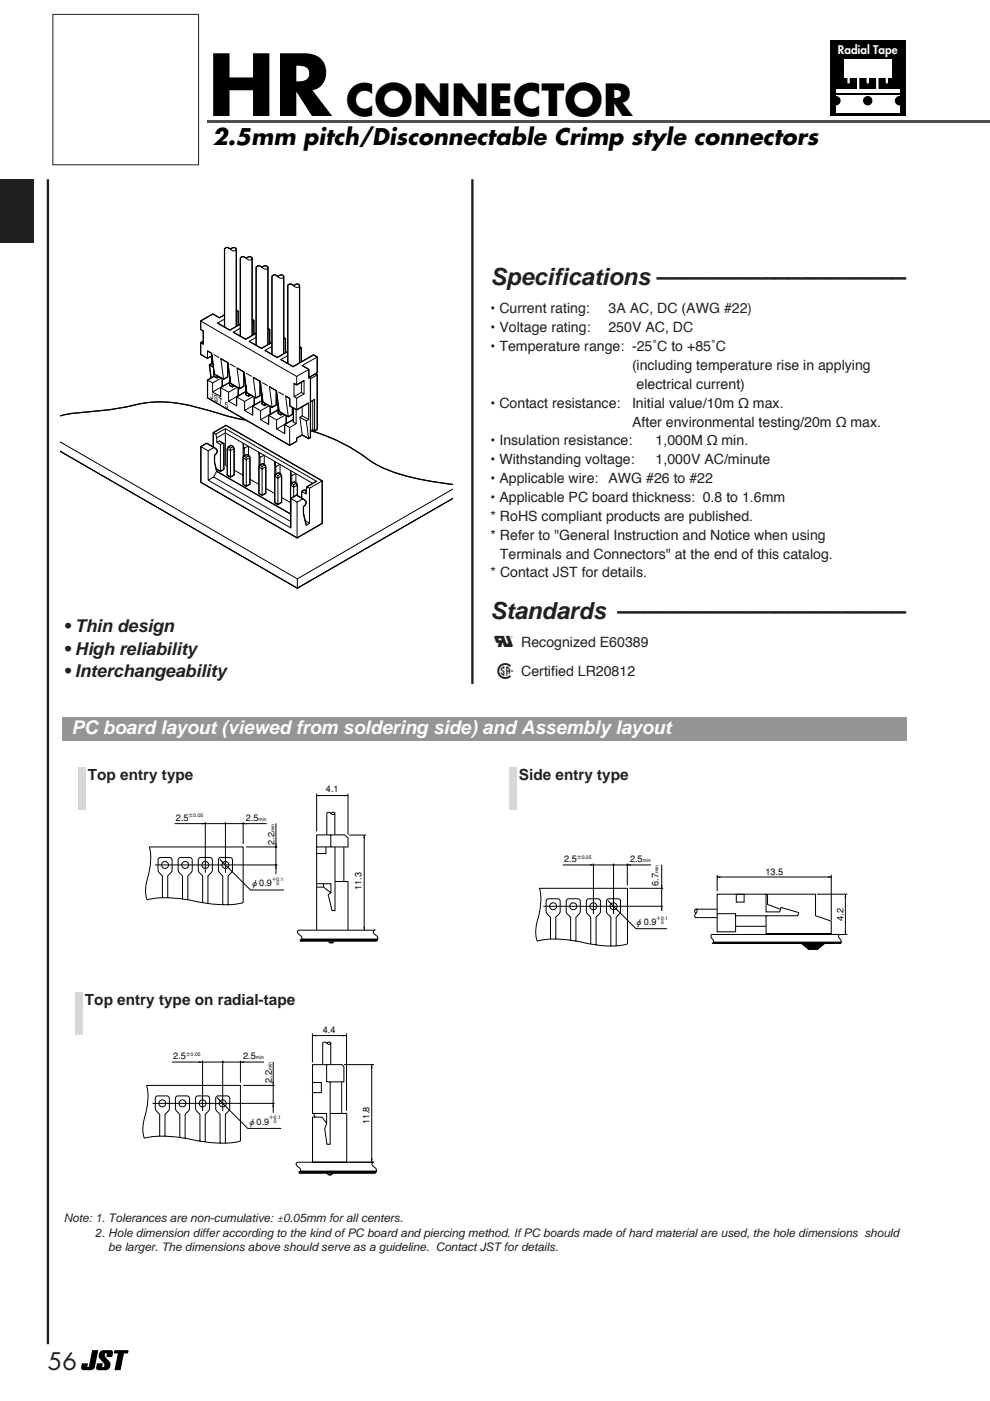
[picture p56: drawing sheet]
<svg xmlns="http://www.w3.org/2000/svg" width="210mm" height="297mm" viewBox="0 0 210 297" stroke-linecap="round" stroke-linejoin="round" font-family="sans-serif">
<defs><g id="words">
<text font-size="17.6" x="44.1" y="24.6">HR</text>
<text font-size="9.2" x="73.4" y="24.6">CONNECTOR</text>
<text font-size="7" fill="#231f20" x="104" y="143.9">1</text>
<g font-size="5" fill="#231f20">
<text x="104" y="60.4">Specifications –––––––––––––––––––</text>
<text x="104" y="131.2">Standards ––––––––––––––––––––––</text>
<text x="10.2" y="290.5">56</text>
</g>
<text font-size="4.8" x="45.1" y="30.8">2.5mm pitch/Disconnectable Crimp style connectors</text>
<text font-size="4.7" fill="#231f20" x="104.8" y="137.2">0</text>
<text font-size="4" fill="#fff" x="15.2" y="155.7">PC board layout (viewed from soldering side) and Assembly layout</text>
<g font-size="3.8" fill="#231f20">
<text x="13.5" y="134.1">• Thin design</text>
<text x="13.5" y="138.8">• High reliability</text>
<text x="13.5" y="143.6">• Interchangeability</text>
</g>
<g font-size="3.2" fill="#231f20">
<text x="18.6" y="165.4">Top entry type</text>
<text x="110" y="165.4">Side entry type</text>
<text x="18" y="213.1">Top entry type on radial-tape</text>
</g>
<g font-size="3" fill="#231f20">
<text x="104" y="66.4">• Current rating:</text>
<text x="104" y="70.4">• Voltage rating:</text>
<text x="129" y="70.4">250V AC, DC</text>
<text x="129" y="66.4">3A AC, DC (AWG #22)</text>
<text x="104" y="74.4">• Temperature range: -25˚C to +85˚C</text>
<text x="134" y="78.4">(including temperature rise in applying</text>
<text x="135" y="82.4">electrical current)</text>
<text x="104" y="86.4">• Contact resistance:</text>
<text x="134" y="86.4">Initial value/10m Ω max.</text>
<text x="104" y="94.4">• Insulation resistance:</text>
<text x="134" y="90.4">After environmental testing/20m Ω max.</text>
<text x="139" y="94.4">1,000M Ω min.</text>
<text x="104" y="98.4">• Withstanding voltage:</text>
<text x="139" y="98.4">1,000V AC/minute</text>
<text x="104" y="102.4">• Applicable wire:</text>
<text x="104" y="106.4">• Applicable PC board thickness: 0.8 to 1.6mm</text>
<text x="129" y="102.4">AWG #26 to #22</text>
<text x="104" y="110.4">* RoHS compliant products are published.</text>
<text x="104" y="114.4">* Refer to &quot;General Instruction and Notice when using</text>
<text x="106" y="118.4">Terminals and Connectors&quot; at the end of this catalog.</text>
<text x="104" y="122.4">* Contact JST for details.</text>
<text x="110.5" y="137.2">Recognized E60389</text>
<text x="110.5" y="143.4">Certified LR20812</text>
</g>
<text font-size="2.5" fill="#fff" x="177.7" y="11.4">Radial Tape</text>
<g font-size="2.5" fill="#231f20">
<text x="13.5" y="259.2">Note: 1. Tolerances are non-cumulative: ±0.05mm for all centers.</text>
<text x="20.2" y="262.2">2. Hole dimension differ according to the kind of PC board and piercing method. If PC boards made of hard material are used, the hole dimensions should</text>
<text x="23" y="265.2">be larger. The dimensions above should serve as a guideline. Contact JST for details.</text>
</g>
<g font-size="1.9">
<text x="44.6" y="84.4" transform="rotate(30 44.6 84.4)">JST 5</text>
<text x="69.1" y="167.8">4.1</text>
<text x="37.3" y="174">2.5</text>
<text x="52.1" y="174">2.5</text>
<text x="58.2" y="179.1" transform="rotate(-90 58.2 179.1)">2.2</text>
<text x="119.6" y="182.8">2.5</text>
<text x="133.6" y="182.8">2.5</text>
<text x="162.3" y="185.5">13.5</text>
<text x="53" y="187.9">φ0.9</text>
<text x="76.6" y="188.7" transform="rotate(-90 76.6 188.7)">11.3</text>
<text x="139.6" y="187.8" transform="rotate(-90 139.6 187.8)">6.7</text>
<text x="134.5" y="196.2">φ0.9</text>
<text x="178.8" y="195.3" transform="rotate(-90 178.8 195.3)">4.2</text>
<text x="68.5" y="219.1">4.4</text>
<text x="36.7" y="224.6">2.5</text>
<text x="51.6" y="224.6">2.5</text>
<text x="57.6" y="229.6" transform="rotate(-90 57.6 229.6)">2.2</text>
<text x="52.5" y="238.5">φ0.9</text>
<text x="78.4" y="238.4" transform="rotate(-90 78.4 238.4)">11.8</text>
</g>
<g font-size="1.1">
<text x="40" y="173.3">±0.05</text>
<text x="54.8" y="174">min</text>
<text x="58.2" y="176.4" transform="rotate(-90 58.2 176.4)">min</text>
<text x="122.3" y="182.1">±0.05</text>
<text x="136.3" y="182.8">min</text>
<text x="139.6" y="185.2" transform="rotate(-90 139.6 185.2)">min</text>
<text x="57.6" y="186.7">＋0.1</text>
<text x="57.6" y="187.6">0</text>
<text x="139.1" y="195.1">＋0.1</text>
<text x="139.1" y="195.9">0</text>
<text x="39.4" y="223.9">±0.05</text>
<text x="54.3" y="224.6">min</text>
<text x="57.6" y="226.9" transform="rotate(-90 57.6 226.9)">min</text>
<text x="57" y="237.3">＋0.1</text>
<text x="57" y="238.2">0</text>
</g>
</g></defs>
<path d="M44.1 25.4h165.8v.5h-165.8z" fill="#4d4d4d"/>
<path d="M176 8.6h16v16h-16z" fill="#000"/>
<g fill="#fff">
<path d="M179 12.5h10v4h-10z"/>
<path d="M179.7 15.3h.4l.1 .2v2l-.3 .2-.2-.2z"/>
<path d="M181.8 15.3h.3l.1 .2v4.3l-.2 .3-.3-.3z"/>
<path d="M183.8 15.3h.4v.2v2l-.2 .2-.3-.2z"/>
<path d="M185.8 15.3h.4l.1 .2v4.3l-.3 .3-.2-.3z"/>
<path d="M187.9 15.3h.3l.1 .2v2l-.3 .2-.2-.2z"/>
<path d="M177.2 18.8h13.5v5h-13.5z"/>
</g>
<g fill="#000">
<circle cx="177.2" cy="21.3" r="1"/>
<circle cx="184" cy="21.3" r="1"/>
<circle cx="190.7" cy="21.3" r="1"/>
</g>
<path d="M177.2 20h13.5" fill="none" stroke="#000" stroke-width=".25"/>
<path d="M12.9 43h83v85h-83z" fill="#fff"/>
<g fill="none" stroke="#000" stroke-width=".21">
<path d="M48.9 52.8a.71 .71 0 0 0-1.3 0v16.5M48.9 52.8a.71 .71 0 0 0 1.2 0M48.9 52.8a.71 .71 0 0 1 1.2 0M50.1 52.8v16.4M52.2 54.8a.71 .71 0 0 0-1.2 0v16.5M52.2 54.8a.71 .71 0 0 0 1.3 0M52.2 54.8a.71 .71 0 0 1 1.3 0M53.5 54.8v16.3M55.6 56.7a.71 .71 0 0 0-1.3 0v16.5M55.6 56.7a.71 .71 0 0 0 1.2 0M55.6 56.7a.71 .71 0 0 1 1.2 0M56.8 56.7v16.4"/>
<path d="M58.9 58.6a.71 .71 0 0 0-1.2 0v16.6M58.9 58.6a.71 .71 0 0 0 1.3 0M58.9 58.6a.71 .71 0 0 1 1.3 0M60.2 58.6v16.4M42.5 68.1l20.4 11.7M43.1 72.3l-.6 .4v2.4l1.5 .9 .9-.6M44 76v-1.6l.9 .5 .5 4.4 2 1.1 .9-.5v-3M44.4 77.4l.9 .5M44.9 75.5v1.6M45.2 77.3l-.3-.2-.5 .3 .3 2.7M45.3 75.2l1.2 .6M45.4 79.8l-1.4 .8v3.8l17.4 10 1.5-.8v-.7l1.2-.7 1.3 .8 .4-.2v-12.8l-.3-.2"/>
<path d="M45.4 78.8v1l.6 .3 .4-.2M46 79.6v.5M47.6 67.6l-1.5 .9 2.6 1.5 2.3-1.3M47.6 66.7l-1.1 .7-1.4-.8-2.6 1.5v1.8l.6 .3v2.8l-.6-.3M48.7 79.6v2.1l.6 .3 .4-.2M48.7 77.1l1.2 .7M50.1 65.8l.4 .2v3M50.5 66l-.4 .2M51 69.6l-1.5 .8 2.6 1.5 2.2-1.3M51.7 78.9v3l-.9 .5-1.9-1.1-.6-4.4-1.5-.9 .6 4.4M52.2 79.1l1.1 .7M53.5 67.7l.3 .2v3"/>
<path d="M53.8 67.9l-.3 .2M54.3 71.5l-1.5 .9 2.6 1.5 2.3-1.3M56.8 69.6l.4 .3v3M57.2 69.9l-.4 .2M57.7 73.5l-1.5 .8 2.6 1.5 2.2-1.3M60.2 71.6l.3 .2v3M60.5 71.8l-.3 .2M61 75.4l-1.5 .8 2.6 1.5 4.4-2.5 .8 .5v3.3l-1.6 .9M62.3 60.6a.71 .71 0 0 0-1.3 0v16.5M62.3 60.6a.71 .71 0 0 0 1.2 0M62.3 60.6a.71 .71 0 0 1 1.2 0M62.9 79.8v1.8"/>
<path d="M63.5 73.5l.4 .2v3M63.5 60.6v16.3M63.9 73.7l-.4 .2M65.5 78.3l-2.6 1.5M66.9 79.3l.4 .2v11.5l-.6 .4-.4-.3v-6.2M67.3 75.7l-3.2 1.8 1.4 .8v1.9l.3-.2M67.3 79.5l-1.5 .8M12.9 88.1a78.2 78.2 0 0 1 10.2-1.2l3.6-.6a28.2 28.2 0 0 1 17.1 .6l5.7 1.6 2.5 .5M12.9 93.8l50.1 28.9M12.9 95.7l50.1 29M42.6 94.7l1.5 .9M44 80.6l1.1 .6"/>
<path d="M44.1 95.6v6.2M45.1 81.2v1.9l1.7 1v-1.9M45.2 94.8v-3.1l2.7-1.5 20.4 11.8v9l-5.3 3-20.4-11.7v-7.6l1.2-.7 1.6 .9M45.2 91.7l.6 .3 .2 1.8 .7 .4 .6-.3M45.4 94.9a.9 .9 0 0 1 .7 .8 .9 .9 0 0 1-.6 .9v1.4l.4 1.9-.6 1.2-1.2 .7M45.4 94.9l-1.3 .7M45.8 92l2-1.1 19.3 11.1-2 1.2-.2 1.5-.9-.5M45.9 99.9l15.7 9.1M46 93.8l.5-.3 1 .5v5.5l-.8 .4-.9-.5M46 92.8l1.8-1 18.5 10.7M46.7 94.2v5.7M46.8 82.2l1.7 1"/>
<path d="M46.9 80.1l-1.8 1.1M47.1 80.3v1.6l-2 1.2M47.8 90.9v7.7l.4 .2M48.4 94.7l.6-.3 .4 .3 .2 .4v5.6l-.7 .5-.7-.4v-5.6zM48.5 83.2v1.9l1.7 1v-2M48.7 81.1l-1.9 1.1M48.9 95v6.2M49.3 81.5v.5M49.4 94.7l-.5 .3-.5-.3M49.6 99.7l2 1.1M49.6 95.1l-.7 .4-.7-.3M50.2 84.1l1.7 1"/>
<path d="M50.3 82.1l-1.8 1.1M50.5 82.2v1.7l-2 1.2M51.7 96.7l.6-.3 .5 .2 .2 .4v5.6l-.8 .5-.7-.4v-5.6zM51.8 95.1l-.3-1.1v3.1l.7 .4 .8-.5M51.9 85.1v1.9l1.7 1v-1.9M52.1 83l-1.9 1.1M52.1 81.6v2.1l.6 .3 .4-.3M52.2 97v6.1M52.6 94.6l-.8 .5v1.6M52.7 94.6v2M52.7 83.5v.5M52.8 96.6l-.6 .4-.5-.3"/>
<path d="M53.6 86.1l1.6 1M53.7 84.1l-1.8 1M53.9 84.2v1.6l-2 1.2M55.1 98.6l.6-.3 .4 .3 .2 .4v5.6l-.7 .4-.7-.4v-5.6zM55.1 80.9v3l-.8 .5-2-1.1-.6-4.4-1.4-.9 .5 4.4M55.1 97l-.2-1.1v3.1l.7 .4 .7-.4M55.3 87.1v1.9l1.6 1v-1.9M55.5 85l-1.9 1.1M55.5 83.6v2.1l.6 .3 .5-.3M55.6 98.9v6.1M55.6 81.1l1.2 .7M56 96.5l-.9 .5v1.6"/>
<path d="M56 96.6v1.9M56.1 85.5v.5M56.1 98.6l-.5 .3-.5-.3M56.9 88.1l1.7 .9M57.1 86l-1.8 1.1M57.3 86.1v1.7l-2 1.2M57.7 86.4l-.6-4.4 1.5 .9 .6 4.3 1.9 1.1 .9-.5v-1.4M58.5 98.9l-.2-1.1v3.2l.6 .3 .8-.4M58.6 82.8v3.1l-.9 .5-2-1.2-.5-4.3-1.5-.9 .6 4.4M58.6 89v1.9l1.7 1v-1.9M59 86.9l-2.1 1.2M59 85.6v2l.5 .4 .5-.3"/>
<path d="M59 83.1l1.2 .7M59.3 98.5l-.8 .4-.1 1.7 .5 .2 .6-.3M59.4 98.5v1.9M59.5 87.4v.6M60.3 90l1.1 .6M60.5 88l-1.9 1M60.7 88.1v1.7l-2.1 1.2M61.1 88.3l-.5-4.3 .8 .5v1.6l1.5 .8 2.5-1.5v3.6l-.5 .2 .5 3.8M61.4 90.6v3.8M62.2 86.5v3l.6 .3M62.2 88.9l-1.9 1.1M62.3 81.3l.6 .3 1.6-.9v2.8l-1.6 .9-.6-.3z"/>
<path d="M62.8 86.8v3l-1.4 .8M62.9 84.4v2.5M63.6 88.5l1.3 .7M63.9 83.2l.6 .3M63.9 81v2.2M63.9 83.2l-1.6 .9M64.1 86.2v2M65.4 89l-1.3-.8-.5 .3 .5 3.7M65.8 85.2l.9-.5v6.7M66 91.3a40 40 0 0 1 13.1 6.8 41.9 41.9 0 0 0 15.9 4.5l1 .1M66.3 91.1l-.5 .3M44.1 101.8l17.5 10.1v-6.2l1.3-.7 1.3 .8a.9 .9 0 0 1 .7 .8 .9 .9 0 0 1-.6 .9v1.4l.6 2.5 .7-.4v-7.5l2.7-1.5"/>
<path d="M45.3 101.1l16.3 9.5M53 101.6l1.9 1.1M56.3 103.5l2 1.1M58.5 100.6l.5-.4 .5 .3 .2 .4v5.6l-.8 .5-.6-.4v-5.6zM58.9 100.8v6.2M59.7 105.5l1.9 1.1M61.6 105.7l1.4 .8M61.8 100.9l-.2-1.1v3.1l.7 .4 .7-.5M62.3 102.8v2.5M62.7 100.4l-.9 .5v1.6M62.7 100.4v2M62.9 102.4l-.6 .4-.5-.3"/>
<path d="M63 106.5v7.5M63.1 105.1v-2.3l-.2-.4-.5-.2-.6 .3-.2 .4v5.6M64.2 105.8l-1.2 .7M64.7 110.4l.9 .6M64.9 104.1l-.4-.2-.5 .3v1.4M65.1 103.2l.5 .3M96 103.7l-33 19M96 105.7l-33 19M63 122.7v2"/>
</g>
<g fill="none" stroke="#000" stroke-width=".26">
<path d="M43.1 72.3l-.6 .4v2.4l1.5 .9 .9-.6M44 74.4l.9 .5 .5 4.4 2 1.1 .9-.5v-3M44.4 77.4l.9 .5M44.9 75.5v1.6M45.2 77.3l-.3-.2-.5 .3 .3 2.7M45.4 79.8l-1.4 .8v3.8l17.4 10 1.5-.8v-.7l1.2-.7 1.3 .8 .4-.2v-12.8l-.3-.2M45.4 78.8v1l.6 .3 .4-.2M46.1 68.5l2.6 1.5 2.3-1.3M46.8 76l1.5 .9 .6 4.4 1.9 1.1 .9-.5v-3M47.6 66.7l-1.1 .7-1.4-.8-2.6 1.5v1.8l.6 .3v2.8M48.7 79.6v2.1l.6 .3 .4-.2M49.5 70.4l2.6 1.5 2.2-1.3"/>
<path d="M50.1 69.2v-16.4a.71 .71 0 0 0-1.2 0 .71 .71 0 0 0-1.3 0v16.5M50.1 65.8l.4 .2v3M50.3 78l1.4 .9 .6 4.4 2 1.1 .8-.5v-3M52.8 72.4l2.6 1.5 2.3-1.3M53.5 67.7l.3 .2v3M53.5 71.1v-16.3a.71 .71 0 0 0-1.3 0 .71 .71 0 0 0-1.2 0v16.5M56.2 74.3l2.6 1.5 2.2-1.3M56.8 69.6l.4 .3v3M56.8 73.1v-16.4a.71 .71 0 0 0-1.2 0 .71 .71 0 0 0-1.3 0v16.5M59.5 76.2l2.6 1.5 4.4-2.5 .8 .5v3.3l-1.6 .9M60.2 75v-16.4a.71 .71 0 0 0-1.3 0 .71 .71 0 0 0-1.2 0v16.6M60.2 71.6l.3 .2v3"/>
<path d="M63.5 73.5l.4 .2v3M63.5 76.9v-16.3a.71 .71 0 0 0-1.2 0 .71 .71 0 0 0-1.3 0v16.5M64.1 77.5l1.4 .8v1.9M66.9 79.3l.4 .2v11.5l-.6 .4-.4-.3-.5 .3M12.9 95.7l50.1 29 33-19M12.9 88.1a78.2 78.2 0 0 1 10.2-1.2l3.6-.6a28.2 28.2 0 0 1 17.1 .6l5.7 1.6 2.5 .5M45.2 94.8a.94 .94 0 0 1 .8 .8 .94 .94 0 0 1-.5 1v1.4l.4 1.9 15.7 9.1M45.2 91.7l2.7-1.5 20.4 11.8v9l-5.3 3-20.4-11.7v-7.6l1.2-.7 1.4 .8zM46.5 93.5l1 .5v5.5l-.8 .4-.9-.5M47.1 80.3v1.6M48.4 94.7l.6-.3 .4 .3 .2 .4v5.6l-.7 .5-.7-.4v-5.6zM48.7 81.1l-1.9 1.1v1.9"/>
<path d="M50.5 82.2v1.7M51.7 96.7l.6-.3 .5 .2 .2 .4v5.6l-.8 .5-.7-.4v-5.6zM52.1 83l-1.9 1.1v2M52.1 81.6v2.1l.6 .3 .4-.3M53.7 80l1.5 .9 .5 4.3 2 1.2 .9-.5v-3.1M53.9 84.2v1.6M55.1 98.6l.6-.3 .4 .3 .2 .4v5.6l-.7 .4-.7-.4v-5.6zM55.5 85l-1.9 1.1v1.9M55.5 83.6v2.1l.6 .3 .5-.3M57.1 82l1.5 .9 .6 4.3 1.9 1.1 .9-.5v-1.4M57.3 86.1v1.7M59 86.9l-2.1 1.2v1.9"/>
<path d="M59 85.6v2l.5 .4 .5-.3M60.6 84l.8 .5v1.6l1.5 .8 2.5-1.5M60.7 88.1v1.7M62.2 88.9l-1.9 1.1v1.9M62.2 86.5v3M64.5 80.7l-1.6 .9-.6-.3M66 91.3a40 40 0 0 1 13.1 6.8 41.9 41.9 0 0 0 15.9 4.5l1 .1M66.7 84.7l-.9 .5M58.5 100.6l.5-.4 .5 .3 .2 .4v5.6l-.8 .5-.6-.4v-5.6zM63.1 105.1v-2.3l-.2-.4-.5-.2-.6 .3-.2 .4v5.6M64.9 104.1l-.4-.2-.5 .3v1.4M64.9 111.4l-.6-2.5v-1.4a.9 .9 0 0 0 .6-.9 .9 .9 0 0 0-.7-.8l-1.3-.8-1.3 .7v6.2"/>
<path d="M67.1 102l-2 1.2-.2 1.5"/>
</g>
<path d="M11.2 3.1h30.9v31.8h-30.9z" fill="#fff"/>
<path d="M11.2 3.1h30.9v31.8h-30.9z" fill="none" stroke="#231f20" stroke-width=".21"/>
<path d="M13.2 131h83v15.7h-83z" fill="#fff"/>
<path d="M10.2 38v247M100.2 38v107" fill="none" stroke="#231f20" stroke-width=".5"/>
<g fill="#fff">
<path d="M103.7 51.3h88.5v93.8h-88.5z"/>
<path d="M13.2 159h179v97h-179z"/>
<path d="M109.2 167.7h71.5v39.4h-71.5z"/>
</g>
<g fill="none" stroke="#000" stroke-width=".21">
<path d="M114.4 188.3h18.6v11.8a21 21 0 0 1-10.2-.4 21 21 0 0 0-8.9-.2 9.1 9.1 0 0 1 .4-5.6l.4-2.4a7.6 7.6 0 0 0-.3-3.2zM115.2 192.1h25.4M116.7 199.1v-4.6l-.8-.9-.1-.3v-2.2l.1-.3 .4-.2h2l.4 .2 .1 .3-.1 2.4-.9 1v4.6M119.3 183.4h18.7M121 199.4v-4.9l-.9-1v-2.4l.2-.5h.3h1.9h.3l.2 .5v2.2l-.1 .3-.8 .9v5M125.8 183.1v10.7M128.9 190.9l5.9 6h6.6M130.1 183.1v10.7M133 183.1v4.6M133.4 188.3h7.2M140.3 183.3v9.8M147.5 193.7l-.2 .5 .2 .4h4.6"/>
<path d="M147.5 192.8l.3 .4-.3 .5M147.5 192.8l-.2 .4 .2 .5M147.5 192.8h4.6M150.9 198.1h27.1a1.22 1.22 0 0 0 .4 1.4l-.2 .5h-27.1a1.22 1.22 0 0 0-.4-1.4zM152.1 193.7h3.9v3.9h-3.9v-8h20.8v4.6l3.3 1.1v2.8h-13.8v-3.9M152.1 185.5v3.5M152.1 185.9h24.1M156 196.4h6.4M156.1 189.6h1.7v1.7h-1.7zM162.4 189.6v3.7h2.9l.3-.9 3.7 1.1-.1 .7h-13.2M162.7 189.6v2.2l2.8 1M173.2 189.6h6.5"/>
<path d="M176.2 185.5v9.6M176.7 198.1h3M179.2 189.6v8.5M125.2 200.2v-5.7l-.8-1-.1-2.4 .1-.3 .4-.2h2l.4 .2 .1 .3v2.2l-.1 .3-.8 .9v5.8M130.6 200.5v-6l.9-1 .1-2.4-.3-.5h-.2h-2l-.4 .2-.1 .3v2.2l.1 .3 .8 .9v6.1"/>
<circle cx="117.3" cy="192.1" r=".74"/>
<circle cx="121.5" cy="192.1" r=".74"/>
<circle cx="125.8" cy="192.1" r=".74"/>
<circle cx="130.1" cy="192.1" r=".74"/>
</g>
<g fill="#000">
<path d="M125.1 183.2l.7 .2-.7 .1zM129.1 191.4l.2-.2 .3 .4zM130.6 192.7l.5 .3-.2 .1zM133 183.4l.7-.2v.3zM140.1 187.6h.4l-.2 .7zM140.3 192.2l.2 .7h-.4zM152.1 185.9l.7-.1v.3zM175.5 185.8l.7 .1-.7 .2zM179.1 197.4h.3l-.2 .7zM179.2 189.6l.2 .7h-.3z"/>
<circle cx="130.1" cy="183.4" r=".2"/>
</g>
<path d="M151.3 199.7h27.1l-.2 .3h-27.1zM169.9 200h5l-1.6 1.3h-1.8z" fill="#000" stroke="#000" stroke-width=".21"/>
<path d="M162.4 198h13.8" fill="none" stroke="#000" stroke-width=".26"/>
<path d="M22 166.2h62.7v40h-62.7z" fill="#fff"/>
<g fill="none" stroke="#000" stroke-width=".21">
<path d="M31.6 179.6h20v11.8a24.4 24.4 0 0 1-11.1-.5 23.1 23.1 0 0 0-9.3-.1 9.1 9.1 0 0 1 .4-5.7l.3-2.4a7.6 7.6 0 0 0-.3-3.1zM37 174.6h19.6M43.5 174.3v10.7M47.8 174.3v10.7M51.6 174.3v4.7M52.2 179.6h6.6M58.5 174.6v10.8M67.1 179.6h6.7v-2l-.8-.6h-5.9v20.2M67.1 168.3v8M67.1 168.7h6.7M69.1 179.6v1.4h-1.9M70.1 177v2.6"/>
<path d="M70.1 172.5l-.4-.3-.4 .3v4.5M70.1 172.5l.5 .2 .4-.2M70.1 172.5l.5-.3 .4 .3M71 172.5v4.5M71 179.6v13.5h-.6l-.8-3.4 .6-.4v-1.9h-3.1M72.9 179.6v7.3M73.8 168.3v8.6M74.1 177.1h3.5M77.2 177.1v20.1M32.9 183.4h25.9M34.4 190.3v-4.6l-.9-1v-2.4l.3-.4 .2-.1h2l.2 .1 .3 .4v2.2l-.2 .4-.7 .8v4.7M38.7 190.6v-4.9l-.9-1v-2.4l.2-.4 .3-.1h1.9l.5 .3 .1 .2v2.2l-.2 .4-.8 .8v5.1"/>
<path d="M43 191.4v-5.7l-.9-1-.1-2.4 .3-.4 .3-.1h1.9l.5 .3v.2v2.2l-.1 .4-.8 .8v5.9M46.6 182.2l6.5 6.5h7.1M47.2 191.8v-6.1l-.8-.8-.1-.4v-2.2l.1-.2 .4-.3h2l.4 .3 .1 .2v2.4l-.9 1v6.1M63.1 197.5l.3-.3h16l-.2 .3a1.18 1.18 0 0 0 .7 1l.2 .5-.3 .3h-16.1l.3-.3a1.18 1.18 0 0 0-.7-1zM67.1 188.1h1.5l1.6 1.2M68.6 187.4v.7M71 186.9h2.8v10.3"/>
<circle cx="35" cy="183.4" r=".74"/>
<circle cx="39.3" cy="183.4" r=".74"/>
<circle cx="43.5" cy="183.4" r=".74"/>
<circle cx="47.8" cy="183.4" r=".74"/>
</g>
<g fill="#000">
<path d="M42.8 174.5l.7 .1-.7 .2zM51.6 174.6l.7-.1v.3zM58.3 178.8h.4l-.2 .8zM67.1 168.7l.7-.2v.3zM73.1 168.5l.7 .2-.7 .1zM77.2 177.1l.2 .7h-.4zM47 182.4l.3 .5-.5-.3zM48.3 183.9l.5 .3-.2 .2zM58.5 183.4l.2 .7h-.4zM77 196.5h.4l-.2 .7z"/>
<circle cx="47.8" cy="174.6" r=".2"/>
</g>
<path d="M64 199.1h16.1l-.3 .4h-16.1zM69.6 199.6h1.2l-.3 .3h-.5z" fill="#000" stroke="#000" stroke-width=".21"/>
<path d="M22 216.2h60.2v36h-60.2z" fill="#fff"/>
<g fill="none" stroke="#000" stroke-width=".21">
<path d="M66.2 219.1v6.2M66.2 219.6h7.2M73.5 219.1v16.4M31.1 230.1h19.9v11.8a24.4 24.4 0 0 1-11-.4 23.1 23.1 0 0 0-9.4-.2 9.1 9.1 0 0 1 .4-5.6l.4-2.4a7.6 7.6 0 0 0-.3-3.2zM32.3 233.9h25.9M36.5 225.2h19.5M43 224.9v10.7M46 232.7l6.5 6.6h7.1M47.2 224.9v10.7M51 224.9v4.6M51.6 230.1h6.6M57.9 225.1v10.8"/>
<path d="M66.3 229.5h1.8v2.2h-1.8zM66.5 236.1l.3 .7M69.3 225.7v3.7h3.6v-3.2l-.4-.5h-6.2v10.4h3v2.1l-.5 1.1 .5 3.3h.7v-13.2M69.3 221.2l-.5-.3-.4 .3v4.5M69.3 221.2l.5 .2 .3-.2M69.3 221.2l.5-.3 .3 .3M70 236.1h3.5v10.3h-7.2v-9.5h2l1 1.3M70.1 221.2v4.5M72.4 229.4v6.7M72.9 225.7h6.4M78.8 225.7v20.7M33.9 240.9v-4.6l-.9-1-.1-2.4 .3-.5h.2h2h.3l.2 .5v2.2l-.1 .3-.8 .9v4.6"/>
<path d="M38.1 241.1v-4.8l-.9-1v-2.4l.3-.5h.2h2l.4 .2 .1 .3v2.2l-.2 .3-.7 .9v5M42.4 242v-5.7l-.9-1v-2.4l.2-.5h.3h1.9l.5 .2v.3v2.2l-.1 .3-.8 .9v5.8M46.7 242.4v-6.1l-.9-1-.1-2.4 .1-.3 .4-.2h2l.4 .2 .1 .3v2.2l-.1 .3-.8 .9v6.1M62.8 246.7l.3-.3h16l-.2 .3a1.18 1.18 0 0 0 .7 1l.2 .5-.3 .3h-16l.2-.3a1.18 1.18 0 0 0-.7-1zM74 246.4h5.3"/>
<circle cx="34.4" cy="233.9" r=".74"/>
<circle cx="38.7" cy="233.9" r=".74"/>
<circle cx="43" cy="233.9" r=".74"/>
<circle cx="47.2" cy="233.9" r=".74"/>
</g>
<g fill="#000">
<path d="M66.2 219.6l.8-.2v.3zM72.7 219.4l.7 .2-.7 .1zM42.1 225l.8 .2-.8 .2zM46.4 233l.3 .4-.4-.3zM47.8 234.5l.4 .3-.2 .1zM51 225.2l.8-.2v.4zM57.7 229.3h.4l-.2 .8zM57.9 233.9l.2 .8h-.4zM78.8 225.7l.2 .8h-.4zM78.6 245.6h.4l-.2 .8z"/>
<circle cx="47.2" cy="225.2" r=".2"/>
</g>
<path d="M63.8 248.3h16l-.3 .4h-16zM69.4 248.8h1.2l-.4 .3h-.5z" fill="#000" stroke="#000" stroke-width=".21"/>
<g fill="#d1d3d4">
<path d="M16.7 162.7h1.5v9h-1.5z"/>
<path d="M16 210.3h1.5v9h-1.5z"/>
<path d="M108 162.7h1.5v9h-1.5z"/>
</g>
<path d="M13.2 257h179.1v13h-179.1z" fill="#fff"/>
<path d="M13.2 152h179v5h-179z" fill="#939598"/>
<path d="M19.5 286.3h1.3l-.7 3.6a.9 .9 0 0 1-.9 .6h-1.5a.49 .49 0 0 1-.5-.6l.2-.8h1.3l-.2 .7h.3zM21.3 286.5l.6-.2h1.6a.49 .49 0 0 1 .5 .6l-.2 .8h-1.3l.2-.7a.48 .48 0 0 0-.5 .4 .48 .48 0 0 0 .3 .5 1.54 1.54 0 0 1 .5 2.4l-.6 .2h-1.5a.49 .49 0 0 1-.5-.6l.2-.8h1.2l-.1 .7a.48 .48 0 0 0 .5-.4 .48 .48 0 0 0-.4-.5 1.54 1.54 0 0 1-.5-2.4zM24.3 286.3h3l-.2 .7h-.8l-.7 3.5h-1.3l.7-3.5h-.9z" fill="#000"/>
<path d="M0 38h7.2v13.5h-7.2z" fill="#231f20"/>
<use href="#words"/>
</svg>
